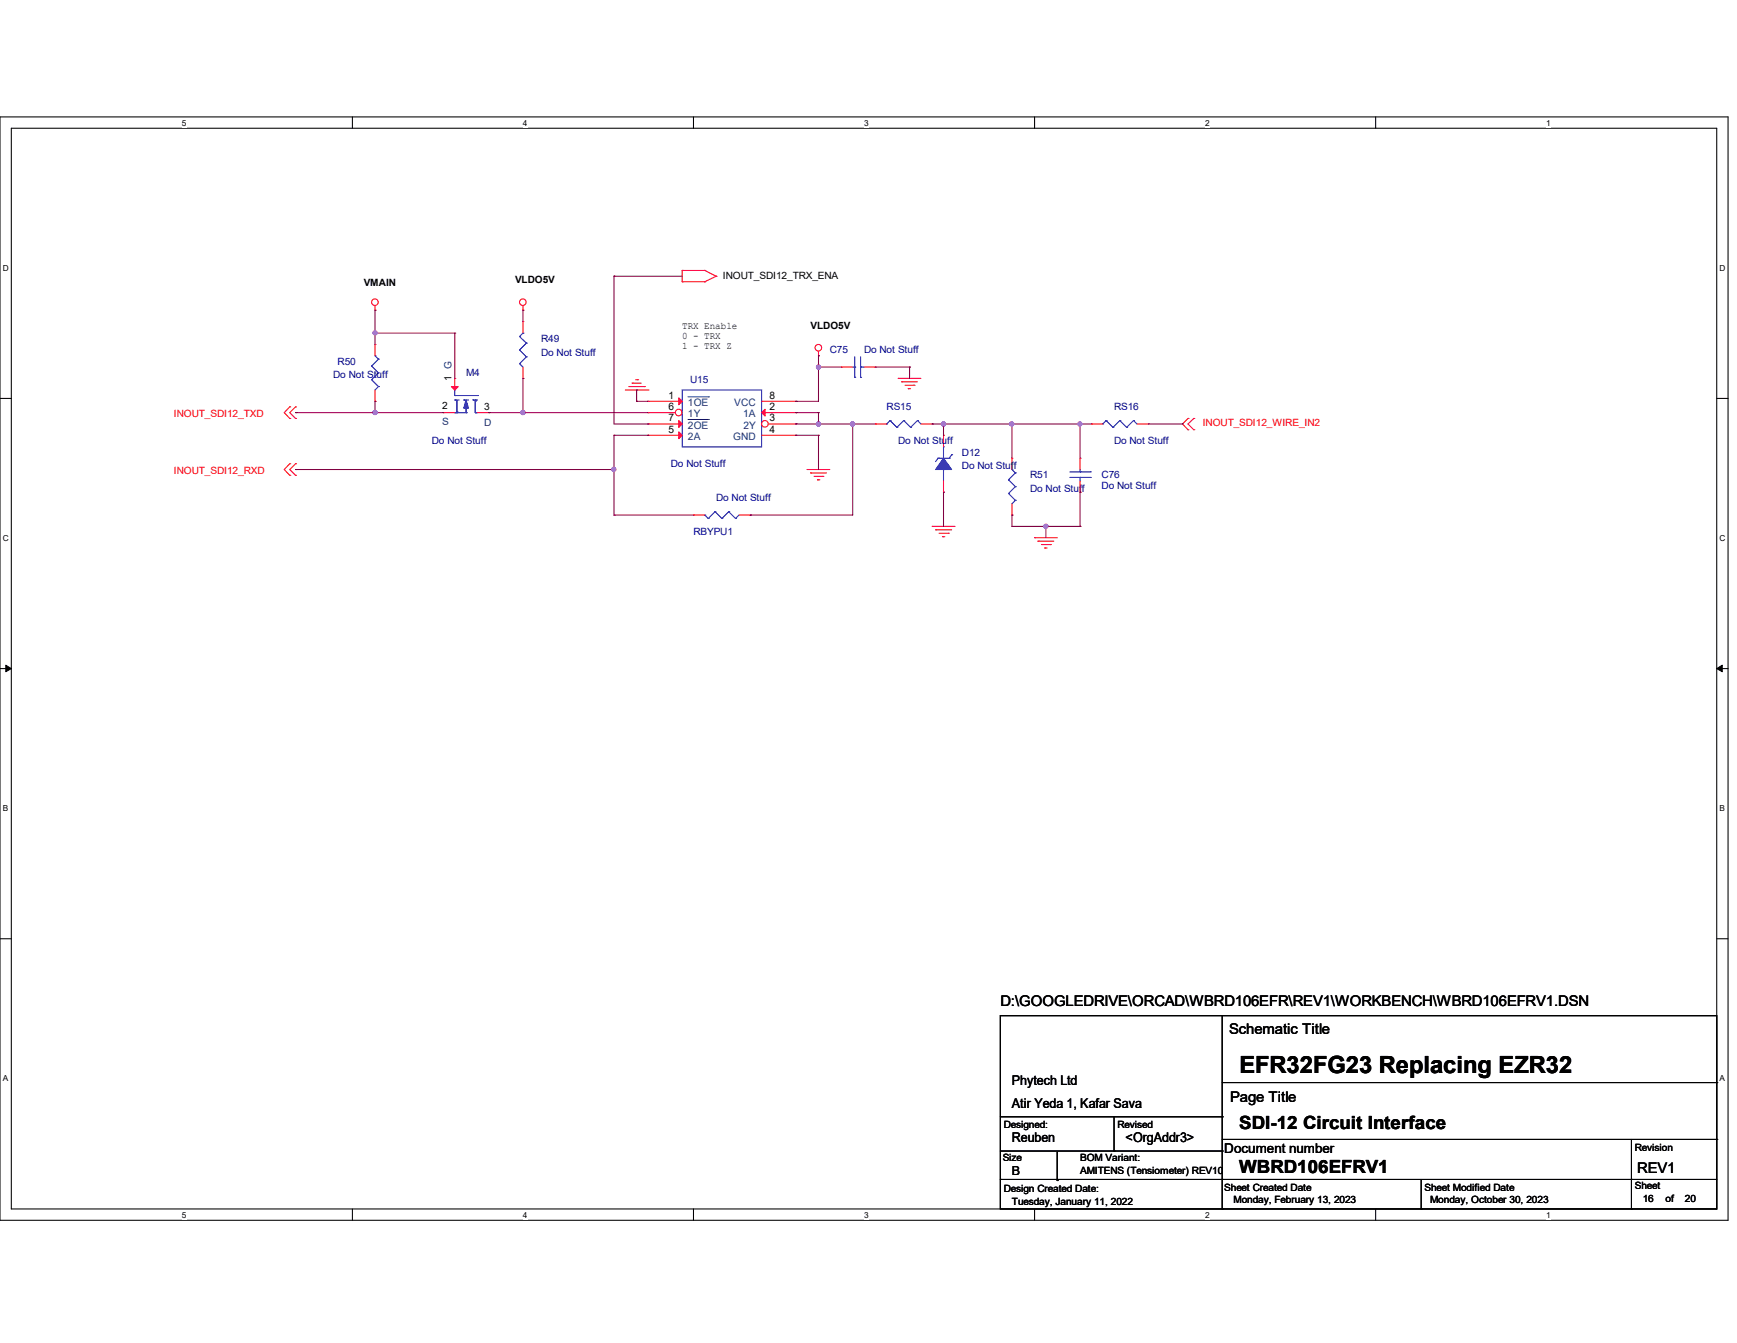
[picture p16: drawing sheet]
<svg xmlns="http://www.w3.org/2000/svg" width="279mm" height="216mm" viewBox="0 0 279 216" stroke-linecap="round" stroke-linejoin="round" font-family="sans-serif">
<defs><g id="words">
<text font-size="3.8" x="199.3" y="172.5">EFR32FG23 Replacing EZR32</text>
<g font-size="2.9">
<text x="199.3" y="181.5">SDI-12 Circuit Interface</text>
<text x="199.3" y="188.6">WBRD106EFRV1</text>
</g>
<g font-size="2.4">
<text x="160.9" y="161.8">D:\GOOGLEDRIVE\ORCAD\WBRD106EFR\REV1\WORKBENCH\WBRD106EFRV1.DSN</text>
<text x="197.7" y="166.2">Schematic Title</text>
<text x="197.9" y="177.2">Page Title</text>
<text x="263.4" y="188.5">REV1</text>
</g>
<g font-size="2.2">
<text x="162.8" y="178.1">Atir Yeda 1, Kafar Sava</text>
<text x="162.8" y="174.4">Phytech Ltd</text>
<text x="162.8" y="183.6">Reuben</text>
<text x="181.1" y="183.6">&lt;OrgAddr3&gt;</text>
<text x="196.9" y="185.4">Document number</text>
</g>
<text font-size="2" x="162.8" y="188.8">B</text>
<g font-size="1.7">
<text x="107.5" y="65.9">6</text>
<text x="107.5" y="64.1">1</text>
<text x="123.8" y="65.9">2</text>
<text x="123.8" y="64.1">8</text>
<text x="107.5" y="69.6">5</text>
<text x="107.5" y="67.7">7</text>
<text x="123.8" y="67.7">3</text>
<text x="123.8" y="69.6">4</text>
</g>
<g font-size="1.7" fill="#004080">
<text x="110.7" y="65.3">1OE</text>
<text x="118.1" y="65.3">VCC</text>
<text x="110.7" y="67.1">1Y</text>
<text x="110.7" y="70.7">2A</text>
<text x="110.7" y="68.9">2OE</text>
<text x="117.9" y="70.7">GND</text>
<text x="119.5" y="67.1">1A</text>
<text x="119.6" y="68.9">2Y</text>
</g>
<g font-size="1.6">
<text x="58.5" y="45.9">VMAIN</text>
<text x="82.8" y="45.6">VLDO5V</text>
<text x="116.3" y="44.9">INOUT_SDI12_TRX_ENA</text>
<text x="109.7" y="53">TRX Enable</text>
<text x="130.4" y="52.9">VLDO5V</text>
<text x="109.7" y="54.6">0 - TRX</text>
<text x="109.7" y="56.2">1 - TRX Z</text>
<text x="71.1" y="65.7">2</text>
<text x="72.6" y="61.2" transform="rotate(-90 72.6 61.2)">1 G</text>
<text x="77.9" y="66">3</text>
<text x="161.5" y="181.4">Designed:</text>
<text x="179.7" y="181.4">Revised</text>
<text x="263" y="185">Revision</text>
<text x="161.3" y="186.7">Size</text>
<text x="161.5" y="191.6">Design Created Date:</text>
<text x="173.7" y="186.7">BOM Variant:</text>
<text x="173.7" y="188.7">AMITENS (Tensiometer) REV10</text>
<text x="196.9" y="191.4">Sheet Created Date</text>
<text x="229.1" y="191.4">Sheet Modified Date</text>
<text x="263" y="191.2">Sheet</text>
<text x="162.8" y="193.8">Tuesday, January 11, 2022</text>
<text x="198.4" y="193.4">Monday, February 13, 2023</text>
<text x="230" y="193.4">Monday, October 30, 2023</text>
<text x="264.2" y="193.3">16</text>
<text x="267.9" y="193.3">of</text>
<text x="271" y="193.3">20</text>
</g>
<g font-size="1.6" fill="#000080">
<text x="54.3" y="58.6">R50</text>
<text x="87" y="55">R49</text>
<text x="87" y="57.2">Do Not Stuff</text>
<text x="133.5" y="56.8">C75</text>
<text x="139" y="56.8">Do Not Stuff</text>
<text x="53.6" y="60.8">Do Not Stuff</text>
<text x="75" y="60.5">M4</text>
<text x="111" y="61.6">U15</text>
<text x="142.6" y="66">RS15</text>
<text x="179.2" y="66">RS16</text>
<text x="69.5" y="71.4">Do Not Stuff</text>
<text x="144.5" y="71.4">Do Not Stuff</text>
<text x="179.2" y="71.4">Do Not Stuff</text>
<text x="107.9" y="75.1">Do Not Stuff</text>
<text x="154.7" y="73.3">D12</text>
<text x="154.7" y="75.4">Do Not Stuff</text>
<text x="165.7" y="76.9">R51</text>
<text x="177.2" y="76.9">C76</text>
<text x="115.2" y="80.6">Do Not Stuff</text>
<text x="165.7" y="79.1">Do Not Stuff</text>
<text x="177.2" y="78.6">Do Not Stuff</text>
<text x="111.5" y="86.1">RBYPU1</text>
</g>
<g font-size="1.6" fill="#f00">
<text x="28" y="67.1">INOUT_SDI12_TXD</text>
<text x="193.5" y="68.5">INOUT_SDI12_WIRE_IN2</text>
<text x="28" y="76.2">INOUT_SDI12_RXD</text>
</g>
<g font-size="1.6" fill="#004080">
<text x="71.1" y="68.3">S</text>
<text x="77.9" y="68.5">D</text>
</g>
<g font-size="1.3">
<text x="29.3" y="20.2">5</text>
<text x="84.1" y="20.2">4</text>
<text x="139" y="20.2">3</text>
<text x="193.8" y="20.2">2</text>
<text x="248.7" y="20.2">1</text>
<text x=".5" y="43.5">D</text>
<text x="276.6" y="43.5">D</text>
<text x=".5" y="87">C</text>
<text x="276.6" y="87">C</text>
<text x=".5" y="130.4">B</text>
<text x="276.6" y="130.4">B</text>
<text x=".5" y="173.8">A</text>
<text x="276.6" y="173.8">A</text>
<text x="29.3" y="195.7">5</text>
<text x="84.1" y="195.7">4</text>
<text x="139" y="195.7">3</text>
<text x="193.8" y="195.7">2</text>
<text x="248.7" y="195.7">1</text>
</g>
</g></defs>
<path d="M0 18.8h278v177.4h-278zM1.8 20.6h274.3v173.8h-274.3z" fill="none" stroke="#000" stroke-width=".17"/>
<g fill="#fff">
<path d="M29.3 19h.7v1.5h-.7z"/>
<path d="M29.3 194.6h.7v1.4h-.7z"/>
</g>
<path d="M56.7 18.8v1.8M56.7 194.4v1.8" fill="none" stroke="#000" stroke-width=".17"/>
<g fill="#fff">
<path d="M84.1 19h.7v1.5h-.7z"/>
<path d="M84.1 194.6h.7v1.4h-.7z"/>
</g>
<path d="M111.5 18.8v1.8M111.5 194.4v1.8" fill="none" stroke="#000" stroke-width=".17"/>
<g fill="#fff">
<path d="M139 19h.7v1.5h-.7z"/>
<path d="M139 194.6h.7v1.4h-.7z"/>
</g>
<path d="M166.4 18.8v1.8M166.4 194.4v1.8" fill="none" stroke="#000" stroke-width=".17"/>
<g fill="#fff">
<path d="M193.8 19h.8v1.5h-.8z"/>
<path d="M193.8 194.6h.8v1.4h-.8z"/>
</g>
<path d="M221.3 18.8v1.8M221.3 194.4v1.8" fill="none" stroke="#000" stroke-width=".17"/>
<g fill="#fff">
<path d="M248.7 19h.7v1.5h-.7z"/>
<path d="M248.7 194.6h.7v1.4h-.7z"/>
<path d="M.5 42.3h.9v1.5h-.9z"/>
<path d="M276.6 42.3h.9v1.5h-.9z"/>
<path d="M.5 85.8h.9v1.4h-.9z"/>
<path d="M276.6 85.8h.9v1.4h-.9z"/>
</g>
<path d="M0 64.1h1.8M276.1 64.1h1.9" fill="none" stroke="#000" stroke-width=".17"/>
<g fill="#fff">
<path d="M.5 129.2h.8v1.5h-.8z"/>
<path d="M276.6 129.2h.9v1.5h-.9z"/>
</g>
<path d="M0 107.5h1.8M276.1 107.5h1.9" fill="none" stroke="#000" stroke-width=".17"/>
<path d="M.9 106.9l.9 .6-.9 .5zM276.1 107.5l.9-.6v1.1z" fill="#000" stroke="#000" stroke-width=".16"/>
<g fill="#fff">
<path d="M.5 172.6h.8v1.5h-.8z"/>
<path d="M276.6 172.6h.9v1.5h-.9z"/>
</g>
<g fill="none" stroke="#000" stroke-width=".17">
<path d="M0 150.9h1.8M276.1 150.9h1.9M160.9 163.3h115.2v31.1h-115.2zM160.9 179.5h35.7M179.2 179.5v5.5M196.6 179.5h.1M196.6 174h79.5M196.6 163.3v31.1M276.1 174h.1M160.9 189.6h.1M160.9 189.6h115.2M160.9 185h35.7"/>
<path d="M170.1 189.8h.1M170.1 185.2v4.6M179.2 185h.1M196.6 189.6h.1M196.6 194.4h.1M196.6 185h.1M196.6 183.2h79.5M228.6 194.4h.1M228.6 189.6v4.8M262.4 189.6h.1M262.4 194.4h.1M262.4 183.2v11.2"/>
<path d="M276.1 183.2h.1"/>
</g>
<g fill="none" stroke="#f00" stroke-width=".17">
<path d="M60.3 49.9h.1M60.3 49.1v.8M84.1 49.9h.1M84.1 49.1v.8M109.7 43.5h.1M109.7 45.3h.1M109.7 43.5h3.7M109.7 43.5v1.8M109.7 45.3h3.7M113.4 43.5h.1M113.4 45.3h.1M113.4 43.5l1.8 .9"/>
<path d="M115.2 44.4h.1M115.2 44.4l-1.8 .9M131.7 57.2h.1M131.7 56.5v.7M46.6 65.4h.1M46.6 67.3h.1M46.6 74.5h.1M46.6 76.4h.1M46.6 65.4l-.9 .9 .9 1M46.6 74.5l-.9 1 .9 .9M47.5 65.4h.1M47.5 67.3h.1"/>
<path d="M47.5 74.5h.1M47.5 76.4h.1M47.5 65.4l-.9 .9 .9 1M47.5 74.5l-.9 1 .9 .9M100.6 62.7h3.6M101.1 62.1h2.6M101.7 61.6h.1M101.7 61.6h1.4M102.2 61h.4M102.6 61h.1M103.7 62.1h.1M104.2 62.7h.1"/>
<path d="M122.5 66.3h5.5M128 66.3h.1M129.8 75.5h.1M129.8 75.5h3.7M130.4 76h.1M130.4 76h2.5M130.9 76.6h1.5M131.5 77.1h.1M131.5 77.1h.4M132.4 76.6h.1M144.5 60.8h.1M144.5 60.8h3.6"/>
<path d="M145 61.4h.1M145 61.4h2.6M145.6 61.9h1.4M146.1 62.5h.1M146.1 62.5h.4M147 61.9h.1M175.6 68.2h.1M175.6 68.2h1.8M182.9 68.2h1.8M184.7 68.2h.1M191.1 67.3h.1M191.1 69.1h.1"/>
<path d="M191.1 67.3l-.9 .9 .9 .9M192 69.1h.1M192 67.3h.1M192 67.3l-.9 .9 .9 .9M111.5 82.8h.1M111.5 82.8h1.9M118.9 82.8h1.8M120.7 82.8h.1M149.9 84.6h.1M149.9 84.6h3.7M150.5 85.2h.1M150.5 85.2h2.6"/>
<path d="M151 85.7h1.5M151.6 86.3h.1M151.6 86.3h.4M152.5 85.7h.1M166.4 86.4h.1M166.4 86.4h3.7M167 87h.1M167 87h2.5M167.5 87.5h1.5M168.1 88.1h.1M168.1 88.1h.3M169 87.5h.1"/>
<circle cx="60.3" cy="48.6" r=".53"/>
<circle cx="84.1" cy="48.6" r=".53"/>
<circle cx="131.6" cy="55.9" r=".53"/>
</g>
<g fill="none" stroke="#00f" stroke-width=".17">
<path d="M109.7 62.7h12.8v9.1h-12.8zM177.4 68.2h.1M177.9 67.6h.1M177.9 67.6l1.1 1.1M177.9 67.6l-.5 .6M179 68.7h.1M180.1 67.6h.1M180.1 67.6l1.1 1.1M180.1 67.6l-1.1 1.1M181.2 68.7h.1M182.3 67.6h.1M182.3 67.6l.6 .6"/>
<path d="M182.3 67.6l-1.1 1.1M113.4 82.8h.1M113.4 82.8l.5 .6M113.9 83.4h.1M115 82.3h.1M115 82.3l1.1 1.1M115 82.3l-1.1 1.1M116.1 83.4h.1M117.2 82.3h.1M117.2 82.3l1.1 1.1M117.2 82.3l-1.1 1.1M118.3 83.4h.1"/>
<path d="M118.9 82.8l-.6 .6"/>
</g>
<path d="M123.1 65.8v1.1l-.6-.6z" fill="#f00" stroke="#f00" stroke-width=".17"/>
<circle cx="109.2" cy="66.3" r=".53" fill="#fff" stroke="#f00" stroke-width=".17"/>
<path d="M104.2 66.3h.1M104.2 64.5h.1M104.2 70h.1M104.2 68.2h.1M104.2 66.3h4.4M104.2 64.5h5.5M104.2 70h5.5M104.2 68.2h5.5" fill="none" stroke="#f00" stroke-width=".17"/>
<g fill="#f00" stroke="#f00" stroke-width=".17">
<path d="M109.2 64l.5 .5-.5 .6z"/>
<path d="M109.2 69.4l.5 .6-.5 .5z"/>
<path d="M109.2 67.6l.5 .6-.5 .5z"/>
</g>
<path d="M110.7 63.8h3.3M110.7 67.4h3.3M114 63.8h.1M114 67.4h.1" fill="none" stroke="#004080" stroke-width=".16"/>
<circle cx="123" cy="68.1" r=".53" fill="#fff" stroke="#f00" stroke-width=".17"/>
<g fill="none" stroke="#f00" stroke-width=".17">
<path d="M60.3 55.4h.1M60.3 55.4v1.8M84.1 51.7h.1M84.1 51.7v1.9M84.1 59v1.8M135.3 59h.1M135.3 59h1.9M139 59h1.8M140.8 59h.1M60.3 64.5h.1M60.3 62.7v1.8M71.3 66.3h.1"/>
<path d="M71.3 66.3h1.9M73.2 60.8h.1M73.2 60.8v1.9M76.8 66.3h1.8M78.6 66.3h.1M84.1 60.8h.1M122.5 70h5.5M122.5 64.5h5.5M123.6 68.2h4.4M128 68.2h.1M128 70h.1M128 64.5h.1"/>
<path d="M140.8 68.2h.1M140.8 68.2h1.8M148.1 68.2h1.8M149.9 68.2h.1M151.8 79.1h.1M151.8 70h.1M151.8 70v1.8M151.8 77.3v1.8M162.8 73.7h.1M162.8 73.7v1.8M173.7 73.7h.1M173.7 79.1h.1"/>
<path d="M173.7 73.7v1.8M173.7 77.3v1.8M162.8 82.8h.1M162.8 81v1.8"/>
</g>
<g fill="none" stroke="#00f" stroke-width=".17">
<path d="M59.8 58.8h.1M59.8 58.8l1.1 1.1M60.3 57.2h.1M60.3 57.2l.6 .5M60.9 59.9h.1M60.9 57.7h.1M60.9 59.9l-1.1 1.1M60.9 57.7l-1.1 1.1M83.6 58.5h.1M83.6 56.3h.1M83.6 54.1h.1M83.6 58.5l.5 .5"/>
<path d="M83.6 56.3l1.1 1.1M83.6 54.1l1.1 1.1M84.1 53.6h.1M84.1 53.6l-.5 .5M84.7 57.4h.1M84.7 55.2h.1M84.7 57.4l-1.1 1.1M84.7 55.2l-1.1 1.1M137.2 59h.3M137.5 59h.1M137.5 57.4v3.3M138.4 59h.1"/>
<path d="M138.4 59h.6M138.4 57.4v3.3M59.8 61h.1M59.8 61l1.1 1.1M60.9 62.1h.1M60.9 62.1l-.6 .6M73.2 66.3h.1M73.2 64.3h.1M73.2 63.6h.1M73.2 66.3h1.8M73.2 64.3h.7M73.2 62.7v.9"/>
<path d="M73.2 63.6h3.6M73.5 66.2h.1M73.5 66.3h.1M73.5 64.3v2M74.6 64.3h.1M74.6 64.3h.8M75 66.3h.1M75 65.2v1.1M76.1 64.3h.1M76.1 64.3h.7M76.5 66.3h.1M76.5 64.5h.1"/>
<path d="M76.5 64.3h.1M76.5 66.3h.3M76.5 64.3v2M76.8 63.6h.1M137.5 60.7h.1M138.4 60.7h.1M142.6 68.2h.1M143.2 67.6h.1M143.2 67.6l1.1 1.1M143.2 67.6l-.6 .6M144.3 68.7h.1M145.4 67.6h.1"/>
<path d="M145.4 67.6l1.1 1.1M145.4 67.6l-1.1 1.1M146.5 68.7h.1M147.6 67.6h.1M147.6 67.6l.5 .6M147.6 67.6l-1.1 1.1M150.9 73.7h.1M150.9 73.7l-.4 .5M150.9 73.7h1.8M151.8 75.5h.1M151.8 71.8h.1M151.8 71.8v1.9"/>
<path d="M151.8 75.5v1.8M152.7 73.7h.1M153.1 73.1h.1M153.1 73.1l-.4 .6M162.2 79.3h.1M162.2 77.1h.1M162.2 79.3l1.1 1.1M162.2 77.1l1.1 1.1M162.8 75.5h.1M162.8 75.5l.5 .5M163.3 78.2h.1M163.3 76h.1"/>
<path d="M163.3 78.2l-1.1 1.1M163.3 76l-1.1 1.1M172.1 76.8h3.3M172.1 75.9h3.3M173.7 75.9h.1M173.7 76.8h.1M173.7 75.5v.4M173.7 76.8v.5M175.4 76.8h.1M175.4 75.9h.1M163.3 80.4h.1M163.3 80.4l-.5 .6"/>
</g>
<g fill="#00f" stroke="#00f" stroke-width=".17">
<path d="M75 64.3l.4 1.3h-.8z"/>
<path d="M151.8 73.7l1.3 1.8h-2.6z" fill-rule="evenodd"/>
</g>
<path d="M72.6 62.1h1.1l-.5 .6z" fill="#f00" stroke="#f00" stroke-width=".17"/>
<g fill="none" stroke="#800040" stroke-width=".17">
<path d="M60.3 49.9h.1M60.3 53.6h.1M60.3 49.9v5.5M60.3 53.6h12.9M73.2 53.6h.1M73.2 53.6v7.2M84.1 49.9h.1M84.1 49.9v1.8M98.8 44.4h.1M98.8 44.4v23.8h5.4M98.8 44.4h10.9M131.7 57.2h.1"/>
<path d="M131.7 59h.1M131.7 59h3.6M131.7 57.2v7.3h-3.7M140.8 59h5.5M146.3 59h.1M146.3 59v1.8M47.5 66.3h.1M47.5 75.5h.1M47.5 66.3h23.8M47.5 75.5h51.3M60.3 64.5h.1M60.3 66.3h.1"/>
<path d="M60.3 64.5v1.8M78.6 66.3h25.6M84.1 66.3h.1M84.1 60.8h.1M84.1 60.8v5.5M98.8 70h.1M98.8 75.5h.1M98.8 70h5.4M98.8 70v12.8M102.4 64.5h.1M102.4 62.7h.1M102.4 64.5h1.8"/>
<path d="M102.4 62.7v1.8M104.2 70h.1M104.2 68.2h.1M128 64.5h.1M128 68.2h.1M128 66.3h.1M128 70h.1M128 68.2h12.8M128 66.3h3.7M128 70h3.7M131.7 68.2h.1M131.7 66.3h.1"/>
<path d="M131.7 70h.1M131.7 66.3v1.9M131.7 70v5.5M137.2 68.2h.1M137.2 68.2v14.6h-16.5M149.9 68.2h.1M149.9 68.2h25.7M151.8 68.2h.1M151.8 79.1h.1M151.8 68.2v1.8M151.8 79.1v5.5M162.8 68.2h.1"/>
<path d="M162.8 68.2v5.5M173.7 68.2h.1M173.7 79.1h.1M173.7 68.2v5.5M173.7 79.1v5.5M184.7 68.2h5.5M190.2 68.2h.1M98.8 82.8h.1M98.8 82.8h12.7M120.7 82.8h.1M162.8 82.8h.1M162.8 82.8v1.8h10.9"/>
<path d="M168.2 84.6h.1M168.2 84.6v1.8M173.7 84.6h.1"/>
</g>
<g fill="#f0f" stroke="#f0f" stroke-width=".17">
<circle cx="162.7" cy="68.2" r=".34"/>
<circle cx="173.7" cy="68.2" r=".34"/>
<circle cx="151.8" cy="68.2" r=".34"/>
<circle cx="168.2" cy="84.6" r=".34"/>
<circle cx="131.7" cy="68.2" r=".34"/>
<circle cx="60.3" cy="66.3" r=".34"/>
<circle cx="60.3" cy="53.5" r=".34"/>
<circle cx="84.1" cy="66.3" r=".35"/>
<circle cx="131.7" cy="59" r=".34"/>
<circle cx="98.7" cy="75.5" r=".34"/>
<circle cx="137.1" cy="68.2" r=".34"/>
</g>
<use href="#words"/>
</svg>
